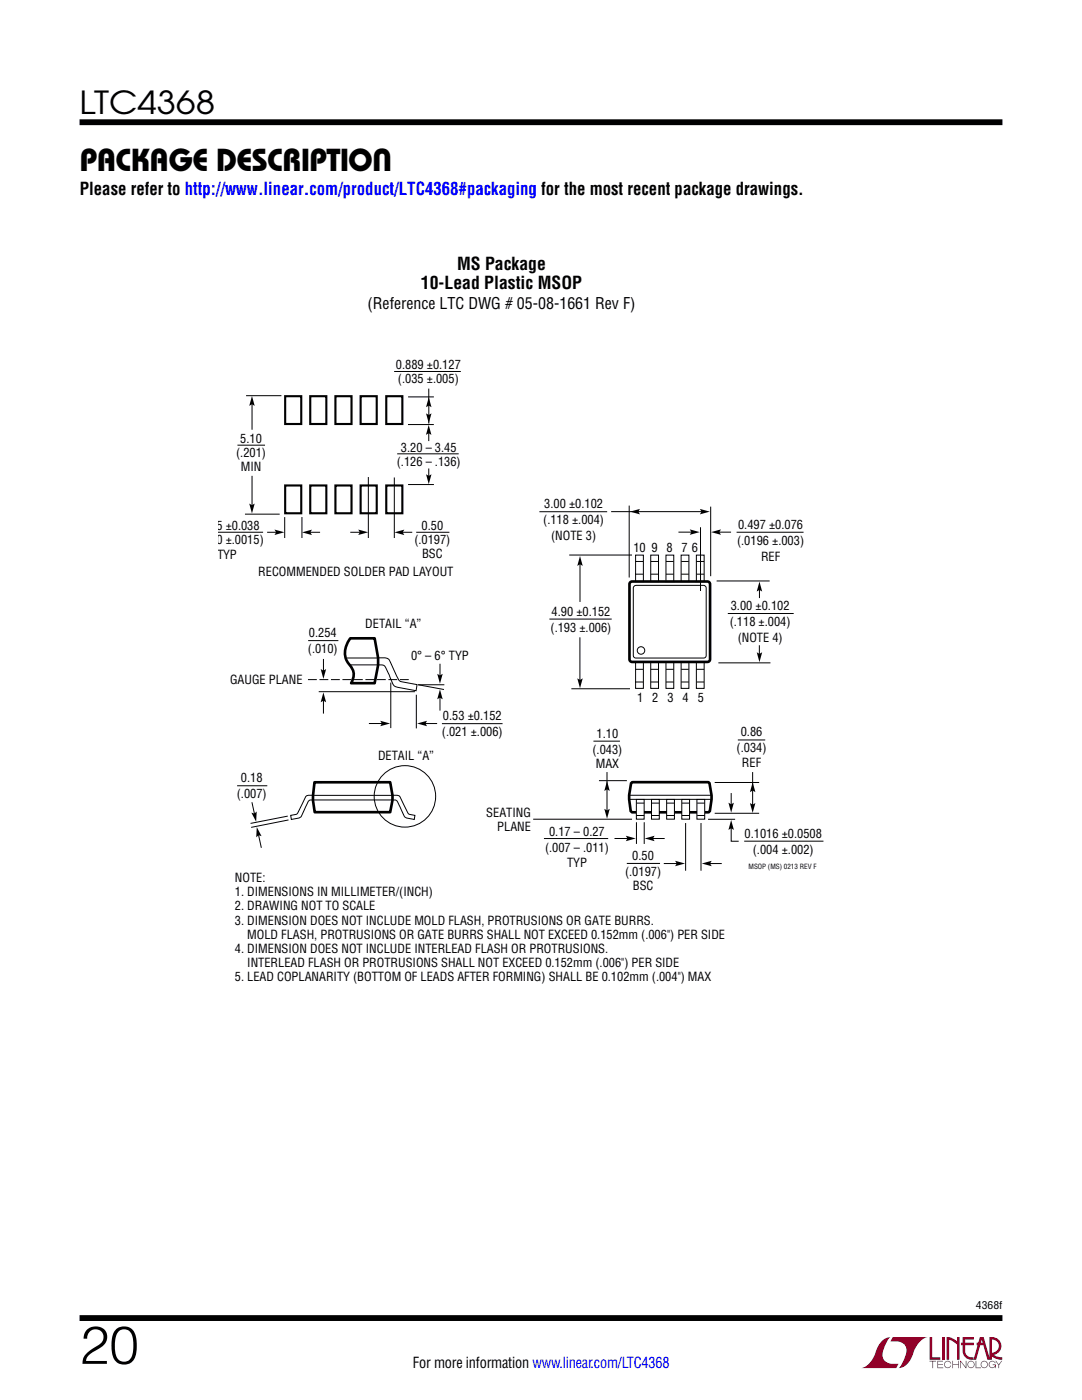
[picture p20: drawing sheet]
<svg xmlns="http://www.w3.org/2000/svg" width="216mm" height="279mm" viewBox="0 0 216 279" stroke-linecap="round" stroke-linejoin="round" font-family="sans-serif">
<defs><g id="words">
<text font-size="10.6" x="15.9" y="272.2">20</text>
<g font-size="6.3">
<text x="15.9" y="22.8">LTC4368</text>
<text x="15.9" y="34.1">Package Description</text>
</g>
<g font-size="3.5">
<text x="15.9" y="38.8">Please refer to http://www.linear.com/product/LTC4368#packaging for the most recent package drawings.</text>
<text x="91.2" y="53.9">MS Package</text>
<text x="84" y="57.8">10-Lead Plastic MSOP</text>
</g>
<text font-size="3.2" x="73.4" y="61.7">(Reference LTC DWG # 05-08-1661 Rev F)</text>
<text font-size="3" x="82.4" y="273.1">For more information www.linear.com/LTC4368</text>
<g font-size="2.5">
<text x="79" y="73.7">0.889 ±0.127</text>
<text x="79.4" y="76.5">(.035 ±.005)</text>
<text x="48" y="88.4">5.10</text>
<text x="47.1" y="91.2">(.201)</text>
<text x="48.1" y="94.1">MIN</text>
<text x="79.2" y="93">(.126 – .136)</text>
<text x="80" y="90.1">3.20 – 3.45</text>
<text x="108.6" y="101.4">3.00 ±0.102</text>
<text x="38.9" y="105.8">0.305 ±0.038</text>
<text x="84.1" y="105.7">0.50</text>
<text x="108.4" y="104.5">(.118 ±.004)</text>
<text x="110" y="107.7">(NOTE 3)</text>
<text x="147.3" y="105.6">0.497 ±0.076</text>
<text x="38" y="108.6">(.0120 ±.0015)</text>
<text x="43.4" y="111.5">TYP</text>
<text x="82.7" y="108.6">(.0197)</text>
<text x="84.2" y="111.4">BSC</text>
<text x="126.4" y="110.1">10</text>
<text x="130" y="110.1">9</text>
<text x="133" y="110.1">8</text>
<text x="136" y="110.1">7</text>
<text x="138" y="110.1">6</text>
<text x="147.1" y="108.8">(.0196 ±.003)</text>
<text x="151.8" y="111.9">REF</text>
<text x="51.5" y="114.9">RECOMMENDED SOLDER PAD LAYOUT</text>
<text x="72.9" y="125.3">DETAIL “A”</text>
<text x="110.1" y="122.9">4.90 ±0.152</text>
<text x="145.6" y="124.9">(.118 ±.004)</text>
<text x="145.8" y="121.7">3.00 ±0.102</text>
<text x="61.4" y="130.3">(.010)</text>
<text x="61.6" y="127.2">0.254</text>
<text x="82" y="131.7">0° – 6° TYP</text>
<text x="109.9" y="126.1">(.193 ±.006)</text>
<text x="147.2" y="128">(NOTE 4)</text>
<text x="45.9" y="136.5">GAUGE PLANE</text>
<text x="88.4" y="143.8">0.53 ±0.152</text>
<text x="127.1" y="140.1">1</text>
<text x="130.2" y="140.1">2</text>
<text x="133.2" y="140.1">3</text>
<text x="136.2" y="140.1">4</text>
<text x="139.2" y="140.1">5</text>
<text x="88.2" y="146.9">(.021 ±.006)</text>
<text x="119" y="147.2">1.10</text>
<text x="147.8" y="147">0.86</text>
<text x="75.4" y="151.8">DETAIL “A”</text>
<text x="118.2" y="150.4">(.043)</text>
<text x="118.9" y="153.2">MAX</text>
<text x="147" y="150.2">(.034)</text>
<text x="148" y="153">REF</text>
<text x="47.3" y="159.3">(.007)</text>
<text x="48.1" y="156.1">0.18</text>
<text x="97" y="163">SEATING</text>
<text x="99.2" y="165.9">PLANE</text>
<text x="109.6" y="166.8">0.17 – 0.27</text>
<text x="148.6" y="167.2">0.1016 ±0.0508</text>
<text x="108.8" y="169.9">(.007 – .011)</text>
<text x="113.1" y="173.1">TYP</text>
<text x="126.2" y="171.7">0.50</text>
<text x="150.2" y="170.4">(.004 ±.002)</text>
<text x="46.9" y="176">NOTE:</text>
<text x="46.9" y="178.9">1. DIMENSIONS IN MILLIMETER/(INCH)</text>
<text x="124.7" y="174.9">(.0197)</text>
<text x="126.3" y="177.7">BSC</text>
<text x="46.9" y="181.7">2. DRAWING NOT TO SCALE</text>
<text x="46.9" y="184.5">3. DIMENSION DOES NOT INCLUDE MOLD FLASH, PROTRUSIONS OR GATE BURRS.</text>
<text x="46.9" y="190.2">4. DIMENSION DOES NOT INCLUDE INTERLEAD FLASH OR PROTRUSIONS.</text>
<text x="49.3" y="187.3">MOLD FLASH, PROTRUSIONS OR GATE BURRS SHALL NOT EXCEED 0.152mm (.006&quot;) PER SIDE</text>
<text x="46.9" y="195.8">5. LEAD COPLANARITY (BOTTOM OF LEADS AFTER FORMING) SHALL BE 0.102mm (.004&quot;) MAX</text>
<text x="49.3" y="193">INTERLEAD FLASH OR PROTRUSIONS SHALL NOT EXCEED 0.152mm (.006&quot;) PER SIDE</text>
</g>
<text font-size="2.1" x="194.7" y="261.2">4368f</text>
<text font-size="1.4" x="149.4" y="173.5">MSOP (MS) 0213 REV F</text>
</g></defs>
<g fill="#910028">
<path d="M185.5 266.8h.5v4.1h1.6v.5h-2.1z"/>
<path d="M176.2 267.4l1-.5h.5h-.1a6.2 6.2 0 0 0-1.4 4 2.58 2.58 0 0 0 3.1 1.3l-.5 .8h-6.9a4.9 4.9 0 0 0 3-3.8l.4-.7z"/>
<path d="M178.1 266.9h7a4.9 4.9 0 0 0-3.1 3.7 3.2 3.2 0 0 1-2.7 2.4h.1a6.2 6.2 0 0 0 1.4-4.1 2.58 2.58 0 0 0-3.1-1.2z"/>
<path d="M188 266.8h.5v4.6h-.5z"/>
<path d="M188.9 266.8l1 .2 1.1 .7v-.9h.5v4.6h-.5v-3.1l-1.6-.9v4h-.5z"/>
<path d="M185.5 271.6h1.3v.1h-.6v1.3h-.1v-1.3h-.6z"/>
<path d="M187 271.6h1.2v.1h-1v.5h.9v.2h-.9v.5h1v.1h-1.2z"/>
<path d="M190 271.6h.2v.6h1v-.6h.1v1.4h-.1v-.6h-1v.6h-.2z"/>
<path d="M191.6 271.6h.1l1 1.2v-1.2h.1v1.4l-1.1-1.2v1.2h-.1z"/>
<path d="M194.7 271.6h.1v1.3h.9v.1h-1z"/>
<path d="M198.6 271.6h.2l.5 .7 .5-.7h.2l-.6 .8v.6h-.2v-.6z"/>
<path d="M192.1 266.8h2.2v.5h-1.7v.7h1.7v.5h-1.7v1.1a1.32 1.32 0 0 0 1.7 1.3v.5l1.2-4.6h.8l1.1 4.1v-4.1a1.84 1.84 0 0 1 2.4 1.4 1.84 1.84 0 0 1-1.5 2.2l.8 .4 .9 .1v.5l-1.2-.2-1-.6v-.6a1.34 1.34 0 0 0 1.5-1.2 1.34 1.34 0 0 0-1.4-1.5v4.1h-.9l-.8-2.9h-1.3v-.5h1.2l-.2-.7-1.1 4.1a2.06 2.06 0 0 1-2.7-1.3v-1.6h-.4v-.5h.4z"/>
<path d="M193.2 271.8a.72 .72 0 0 1 1.2 .1 .72 .72 0 0 1-.4 1.1 .72 .72 0 0 1-1-.7h.2a.59 .59 0 0 0 .8 .5 .59 .59 0 0 0 .2-.9 .59 .59 0 0 0-1 .2v.2h-.2z"/>
<path d="M195.9 271.8a.72 .72 0 0 1 1.1 .1 .72 .72 0 0 1-.4 1.1 .72 .72 0 0 1-.9-.7h.1a.59 .59 0 0 0 .8 .5 .59 .59 0 0 0 .2-.9 .59 .59 0 0 0-.9 .2l-.1 .2h-.1z"/>
<path d="M197.5 271.8a.72 .72 0 0 1 1.2 .2h-.2a.59 .59 0 0 0-.9-.1 .59 .59 0 0 0 .1 .9 .59 .59 0 0 0 .9-.4h-.5v-.1h.6v.7h-.1v-.3a.73 .73 0 0 1-1.1 .2 .73 .73 0 0 1 0-1.1z"/>
<path d="M188.6 271.8a.71 .71 0 0 1 1.2 .3h-.1a.59 .59 0 0 0-.9-.3 .59 .59 0 0 0-.1 1 .59 .59 0 0 0 1-.3h.1a.73 .73 0 0 1-1.1 .4 .73 .73 0 0 1-.1-1.1z"/>
</g>
<path d="M15.9 24.4h184.1M15.9 263h184.1" fill="none" stroke="#000" stroke-width="1.2" stroke-linecap="butt"/>
<path d="M88.2 144.4h12.1" fill="none" stroke="#000" stroke-width=".2"/>
<path d="M62.8 156.1h15.1l.4 2.6v1l-.4 2.4h-15.1l-.4-2.4z" fill="#fff"/>
<path d="M62.8 156.1h15.1l.4 2.6v1l-.4 2.4h-15.1l-.4-2.4zM126 156.3l.3-.2h14.9l.3 .2a8.8 8.8 0 0 1 0 5.8h-15.3l-.3-.2a10.4 10.4 0 0 1 .1-5.6z" fill="none" stroke="#000" stroke-width=".53"/>
<g fill="none" stroke="#000" stroke-width=".2">
<path d="M78 136.2v9.1M83.1 138.7v6.7M47.3 156.8h6M62.5 158.7h15.8a1.65 1.65 0 0 1 1.5 .3l1.4 2.9a.96 .96 0 0 0 1.1 .7l.5 .1-.1 .8-1.2-.2a1.04 1.04 0 0 1-1.1-.9l-1-2.2a.85 .85 0 0 0-1.1-.5l-16-.1M62.5 158.7a1.65 1.65 0 0 0-1.5 .3l-1.4 2.9a.96 .96 0 0 1-1.1 .7l-.5 .1 .1 .8 1.2-.2a1.04 1.04 0 0 0 1.1-.9l1-2.2a.85 .85 0 0 1 1.1-.5v-.1M73.6 144.4h2.7M84.8 144.4h2.4M118.4 147.9h5.3M119.5 155.8h5.6M121.1 154.1v7.8M125.5 158.7h16.5M125.6 159.5h16.4"/>
<path d="M145.9 158.3v2.3M147.2 147.7h5.5M150.2 154.1v6.7M50.3 160.1l.5 2.4M51.6 166.5l.5 2.7M57.4 162.9l-7.4 1.4M57.6 163.6l-7.5 1.5M106.4 163.5h19.7M108.5 167.3h12.9M122.6 167.3h2.7M125.1 172.3h6.6M127 164.1v4.3"/>
<path d="M128.5 164.1v4.3M130.2 167.3h2.4M132.4 172.3h2.8M136.8 164.3v9.5M139.9 164.3v9.5M141.3 163.5h5.4M141.6 172.3h2.4M142.6 162.3h8.9M145.9 165.2v2.7h1.5"/>
</g>
<g fill="#000">
<path d="M75.9 143.8l2 .6-2 .5 .3-.5zM83.2 144.4l2-.6-.3 .6 .3 .5zM121.1 155.9l.6 2-.6-.4-.5 .4zM150.2 156.1l.5 2-.5-.3-.6 .3zM50.2 162.2l.6 .2 .4-.5-.1 2.1zM51.2 165.1l1 1.8-.6-.2-.5 .4zM120.6 161.4l.5 .3 .6-.3-.6 2zM124.9 166.8l2 .5-2 .6 .3-.6zM128.6 167.3l2-.5-.3 .5 .3 .6zM134.7 171.8l2 .5-2 .6 .3-.6zM140 172.3l2-.5-.3 .5 .3 .6zM145.3 160.2l.6 .3 .5-.3-.5 2z"/>
<path d="M145.9 163.6l.5 2-.5-.3-.6 .3zM149.6 160.3l.6 .3 .5-.3-.5 1.9z"/>
</g>
<path d="M127 159.5h1.5v4h-1.5z" fill="#fff"/>
<path d="M127 159.5h1.5v4h-1.5zM127 160.3h1.5M127 162.8h1.5" fill="none" stroke="#000" stroke-width=".2"/>
<path d="M130 159.5h1.6v4h-1.6z" fill="#fff"/>
<path d="M130 159.5h1.6v4h-1.6zM130 160.3h1.6M130 162.8h1.6" fill="none" stroke="#000" stroke-width=".2"/>
<path d="M133 159.5h1.6v4h-1.6z" fill="#fff"/>
<path d="M133 159.5h1.6v4h-1.6zM133.1 160.3h1.5M133.1 162.8h1.5" fill="none" stroke="#000" stroke-width=".2"/>
<path d="M136 159.5h1.6v4h-1.6z" fill="#fff"/>
<path d="M136 159.5h1.6v4h-1.6zM136.1 160.3h1.5M136.1 162.8h1.5" fill="none" stroke="#000" stroke-width=".2"/>
<path d="M139.1 159.5h1.5v4h-1.5z" fill="#fff"/>
<g fill="none" stroke="#000" stroke-width=".2">
<path d="M107.6 102.1h13.6M113.6 110.8h12.5M115.7 112.3v7.8M121.9 102.1h18.3M125.5 100.9v14.4M126.6 116.9h14.1l.2 .5v13.4l-.2 .5h-13.8l-.5-.2v-13.7zM126.8 110.8h1.6v5.3h-1.6zM126.8 114.6h1.6M126.8 112.1h1.6M129.8 110.8h1.6v5.3h-1.6zM129.9 114.6h1.5M129.9 112.1h1.5"/>
<path d="M132.9 110.8h1.5v5.3h-1.5zM132.9 114.6h1.5M132.9 112.1h1.5M135.9 110.8h1.6v5.3h-1.6zM135.9 114.6h1.5M135.9 112.1h1.5M139 110.8h1.5v5.3h-1.5zM139 114.6h1.5M139 112.1h1.5M141.8 101.1v13.9M143 115.9h10.6M147 106.2h13.3"/>
<path d="M151.5 116.8v2.6M61.5 127.8h6M109.6 123.6h12.5M114 137.5h11.7M115.7 127.2v9.1M126.8 132.1h1.6v5.3h-1.6zM126.8 133.6h1.6M126.8 136.1h1.6M129.8 132.1h1.6v5.3h-1.6zM129.9 133.6h1.5M129.9 136.1h1.5M132.9 132.1h1.5v5.3h-1.5z"/>
<path d="M132.9 133.6h1.5M132.9 136.1h1.5M135.9 132.1h1.6v5.3h-1.6zM135.9 133.6h1.5M135.9 136.1h1.5M139 132.1h1.5v5.3h-1.5zM139 133.6h1.5M139 136.1h1.5M143.3 132.3h10.4M145.2 122.4h13.2M151.5 128.8v2.3M139.1 159.5h1.5v4h-1.5z"/>
<path d="M142.6 156.2h8.9M139.1 160.3h1.5M139.1 162.8h1.5"/>
<circle cx="127.9" cy="129.8" r=".75"/>
</g>
<path d="M115.7 111l.6 1.9-.6-.3-.5 .3zM125.7 102.1l2-.5-.3 .5 .3 .6zM139.7 101.6l1.9 .5-1.9 .6 .3-.6zM151.5 116.1l.6 2-.6-.4-.5 .4zM115.2 135.4l.5 .3 .6-.3-.6 2zM151 130.2l.5 .3 .6-.3-.6 2z" fill="#000"/>
<path d="M125.7 116.3l.4-.2h15.3l.3 .5-.1 15.2-.4 .3-15.3-.1-.3-.4z" fill="none" stroke="#000" stroke-width=".53"/>
<path d="M69.9 127.4h4.9l.6 3.9v1.4l-.6 3.6h-4.7a3.1 3.1 0 0 0-.7-4.1 4.3 4.3 0 0 1 .5-4.8z" fill="#fff"/>
<path d="M69.9 127.4h4.9l.6 3.9v1.4l-.6 3.6h-4.7a3.1 3.1 0 0 0-.7-4.1 4.3 4.3 0 0 1 .5-4.8z" fill="none" stroke="#000" stroke-width=".53"/>
<g fill="none" stroke="#000" stroke-width=".2">
<path d="M49.1 79h7.1M78.6 74.1h13.4M81.4 79.2h5.2M85.6 77.6v6.9M47.4 88.8h5.5M50.3 80.7v5.1M50.3 95v6.1M73.5 95.2v12.2M78.7 95.3v12.1M79.3 90.6h12.2M81.4 84.7h5.2M81.4 96.7h5.2"/>
<path d="M85.6 86.2v1.8M85.6 93.5v1.5M43.5 106.2h9M48.9 102.6h6.9M53.3 106.2h2.1M56.8 103.2v4.2M60.3 103.2v4.2M61.7 106.2h2.2M69.9 106.2h2.1M80.1 106.2h2.2M83 106.2h6.7M135.4 106.2h2.7"/>
<path d="M139.8 105.2v12.7M143.4 106.2h2.5M63.6 138h19.2M64.5 139.7v2.7M64.5 131.5v2.5M69.1 131.3h7.8a1.25 1.25 0 0 1 1.1 1.1l1.3 2.8a1.23 1.23 0 0 0 1.4 1l2.5 .4-.2 1.3-2.8-.6a2.07 2.07 0 0 1-1.8-.9l-1.1-2.5a1.4 1.4 0 0 0-1.9-1.2h-5.6M83.4 136.7h5.3M83.5 136.7l5.1 .9M87.8 139.1v2.7M87.8 132.5v2.4M148.5 167.9h15.8"/>
<circle cx="80.8" cy="158.9" r="6.1"/>
</g>
<g fill="#000">
<path d="M50.3 79l.5 2-.5-.3-.6 .3zM85.5 84.8l.6 2-.6-.3-.5 .3zM85.6 79.3l.5 2-.5-.4-.6 .4zM85 94.7l.6 .3 .5-.3-.5 1.9zM85 82.5l.6 .3 .5-.3-.5 2zM49.7 100.5l.6 .3 .5-.3-.5 2zM54.8 105.7l2 .5-2 .6 .3-.6zM60.3 106.2l1.9-.5-.3 .5 .3 .6zM71.5 105.7l2 .5-2 .6 .3-.6zM78.7 106.2l2-.5-.3 .5 .3 .6zM137.6 105.7l2 .5-2 .5 .4-.5zM141.9 106.2l2-.5-.4 .5 .4 .5z"/>
<path d="M64 133.5l.5 .3 .6-.3-.6 2zM64.5 138.2l.6 2-.6-.4-.5 .4zM87.2 134.5l.6 .3 .5-.3-.5 2zM87.8 137.6l.5 2-.5-.4-.6 .4z"/>
</g>
<path d="M81.6 135.6h-20.5" fill="none" stroke="#000" stroke-width=".2" stroke-dasharray="1.8 .5" stroke-linecap="butt"/>
<path d="M56.9 79.1h3.2v5.5h-3.2zM61.9 79.1h3.2v5.5h-3.2zM66.9 79.1h3.2v5.5h-3.2zM72 79.1h3.2v5.5h-3.2zM77.1 79.1h3.2v5.5h-3.2zM56.9 96.9h3.2v5.5h-3.2zM61.9 96.9h3.2v5.5h-3.2zM66.9 96.9h3.2v5.5h-3.2zM72 96.9h3.2v5.5h-3.2zM77.1 96.9h3.2v5.5h-3.2z" fill="none" stroke="#000" stroke-width=".42"/>
<use href="#words"/>
</svg>
